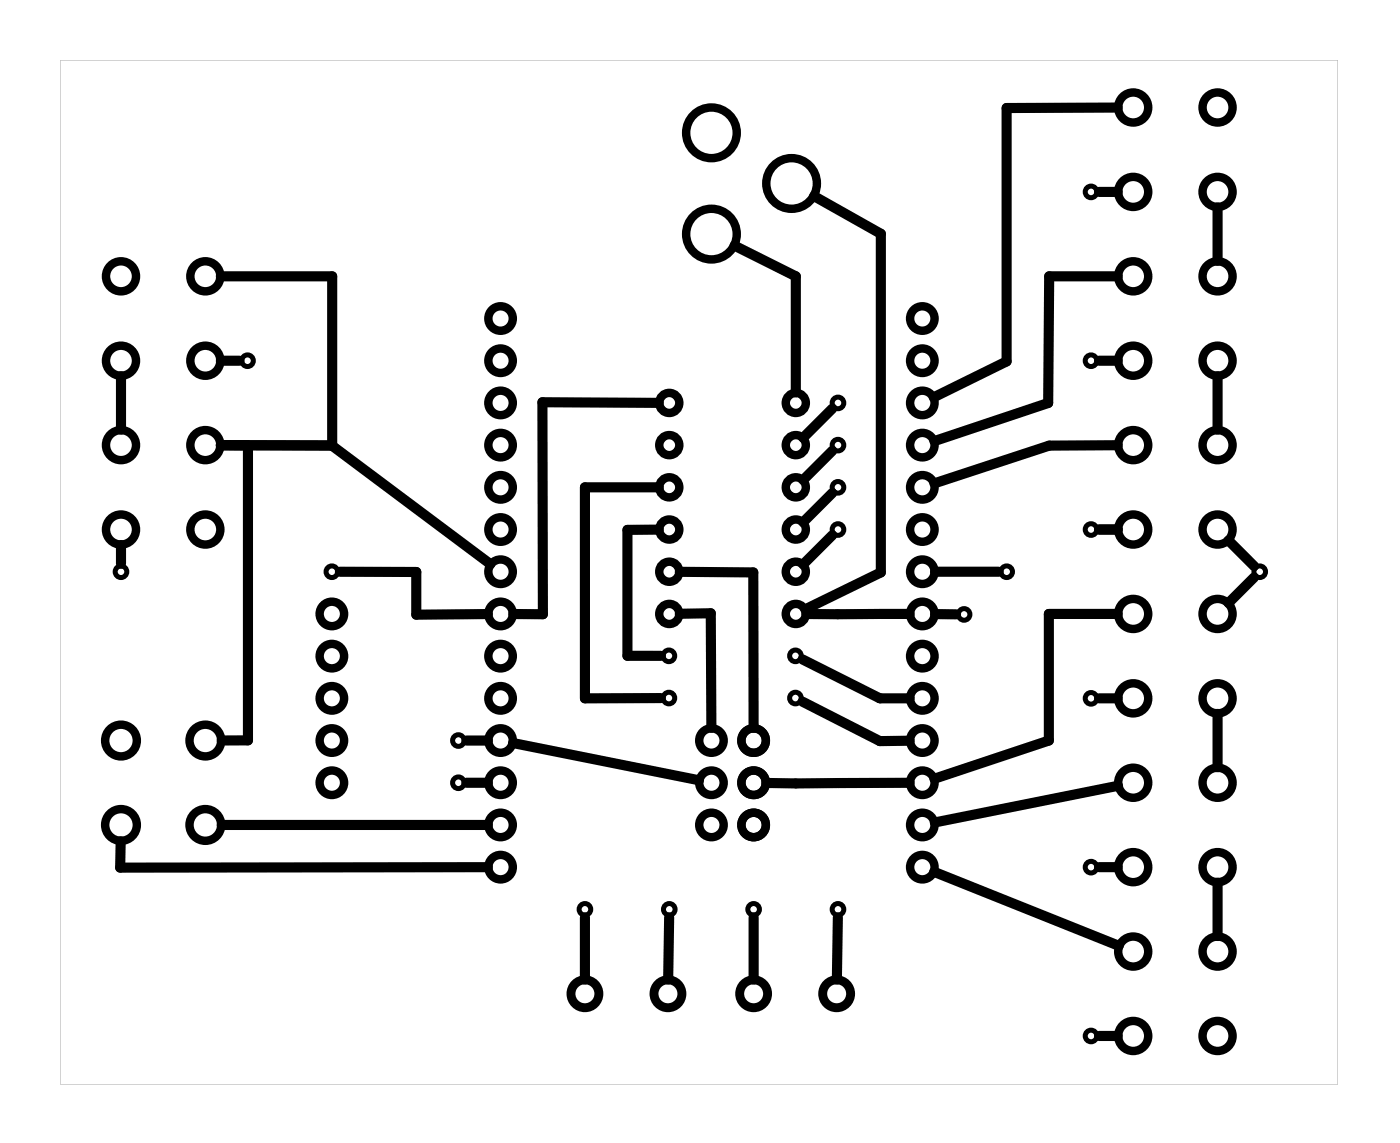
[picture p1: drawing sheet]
<svg xmlns="http://www.w3.org/2000/svg" width="84mm" height="69mm" viewBox="0 0 84 69" stroke-linecap="round" stroke-linejoin="round" font-family="sans-serif">
<path d="M3.6 3.6v61.7h77v-61.7zM3.6 3.6h77v61.7h-77z" fill="#000"/>
<g fill="none" stroke="#000" stroke-width=".51">
<circle cx="7.3" cy="16.6" r=".9"/>
<circle cx="12.4" cy="16.6" r=".9"/>
<circle cx="30.1" cy="19.2" r=".74"/>
<circle cx="42.8" cy="14.1" r="1.52"/>
<circle cx="42.8" cy="8" r="1.52"/>
<circle cx="47.7" cy="11" r="1.52"/>
<circle cx="55.5" cy="19.2" r=".74"/>
<circle cx="68.2" cy="11.6" r=".9"/>
<circle cx="68.2" cy="6.5" r=".9"/>
<circle cx="68.2" cy="16.6" r=".9"/>
<circle cx="73.3" cy="11.6" r=".9"/>
<circle cx="73.3" cy="16.6" r=".9"/>
<circle cx="73.3" cy="6.5" r=".9"/>
<circle cx="7.3" cy="21.7" r=".9"/>
<circle cx="7.3" cy="26.8" r=".9"/>
<circle cx="7.3" cy="31.9" r=".9"/>
<circle cx="12.4" cy="26.8" r=".9"/>
<circle cx="12.4" cy="21.7" r=".9"/>
<circle cx="12.4" cy="31.9" r=".9"/>
<circle cx="20" cy="37" r=".74"/>
<circle cx="20" cy="39.5" r=".74"/>
<circle cx="30.1" cy="37" r=".74"/>
<circle cx="30.1" cy="31.9" r=".74"/>
<circle cx="30.1" cy="34.4" r=".74"/>
<circle cx="30.1" cy="29.3" r=".74"/>
<circle cx="30.1" cy="26.8" r=".74"/>
<circle cx="30.1" cy="24.3" r=".74"/>
<circle cx="30.1" cy="21.7" r=".74"/>
<circle cx="30.1" cy="39.5" r=".74"/>
<circle cx="40.3" cy="34.4" r=".6"/>
<circle cx="40.3" cy="37" r=".6"/>
<circle cx="40.3" cy="24.3" r=".6"/>
<circle cx="40.3" cy="26.8" r=".6"/>
<circle cx="40.3" cy="31.9" r=".6"/>
<circle cx="40.3" cy="29.3" r=".6"/>
<circle cx="47.9" cy="29.3" r=".6"/>
<circle cx="47.9" cy="31.9" r=".6"/>
<circle cx="47.9" cy="34.4" r=".6"/>
<circle cx="47.9" cy="37" r=".6"/>
<circle cx="47.9" cy="26.8" r=".6"/>
<circle cx="47.9" cy="24.3" r=".6"/>
<circle cx="55.5" cy="31.9" r=".74"/>
<circle cx="55.5" cy="29.3" r=".74"/>
<circle cx="55.5" cy="34.4" r=".74"/>
<circle cx="55.5" cy="37" r=".74"/>
<circle cx="55.5" cy="26.8" r=".74"/>
<circle cx="55.5" cy="24.3" r=".74"/>
<circle cx="55.5" cy="21.7" r=".74"/>
<circle cx="55.5" cy="39.5" r=".74"/>
<circle cx="68.2" cy="26.8" r=".9"/>
<circle cx="68.2" cy="37" r=".9"/>
<circle cx="68.2" cy="21.7" r=".9"/>
<circle cx="68.2" cy="31.9" r=".9"/>
<circle cx="73.3" cy="26.8" r=".9"/>
<circle cx="73.3" cy="37" r=".9"/>
<circle cx="73.3" cy="21.7" r=".9"/>
<circle cx="73.3" cy="31.9" r=".9"/>
<circle cx="7.3" cy="44.6" r=".95"/>
<circle cx="7.3" cy="49.7" r=".95"/>
<circle cx="12.4" cy="44.6" r=".95"/>
<circle cx="12.4" cy="49.7" r=".95"/>
<circle cx="20" cy="47.1" r=".74"/>
<circle cx="20" cy="42" r=".74"/>
<circle cx="20" cy="44.6" r=".74"/>
<circle cx="30.1" cy="47.1" r=".74"/>
<circle cx="30.1" cy="49.7" r=".74"/>
<circle cx="30.1" cy="42" r=".74"/>
<circle cx="30.1" cy="44.6" r=".74"/>
<circle cx="30.1" cy="52.2" r=".74"/>
<circle cx="42.8" cy="49.7" r=".74"/>
<circle cx="42.8" cy="44.6" r=".74"/>
<circle cx="42.8" cy="47.1" r=".74"/>
<circle cx="45.4" cy="49.7" r=".74"/>
<circle cx="45.4" cy="44.6" r=".74"/>
<circle cx="45.4" cy="47.1" r=".74"/>
<circle cx="55.5" cy="44.6" r=".74"/>
<circle cx="55.5" cy="47.1" r=".74"/>
<circle cx="55.5" cy="52.2" r=".74"/>
<circle cx="55.5" cy="42" r=".74"/>
<circle cx="55.5" cy="49.7" r=".74"/>
<circle cx="68.2" cy="42" r=".9"/>
<circle cx="68.2" cy="57.3" r=".9"/>
<circle cx="68.2" cy="52.2" r=".9"/>
<circle cx="68.2" cy="47.1" r=".9"/>
<circle cx="73.3" cy="57.3" r=".9"/>
<circle cx="73.3" cy="42" r=".9"/>
<circle cx="73.3" cy="52.2" r=".9"/>
<circle cx="73.3" cy="47.1" r=".9"/>
<circle cx="68.2" cy="62.4" r=".9"/>
<circle cx="73.3" cy="62.4" r=".9"/>
</g>
<g fill="none" stroke="#000" stroke-width=".54">
<circle cx="35.2" cy="59.8" r=".84"/>
<circle cx="40.2" cy="59.8" r=".84"/>
<circle cx="45.4" cy="59.8" r=".84"/>
<circle cx="50.4" cy="59.8" r=".84"/>
</g>
<g fill="none" stroke="#000" stroke-width=".3">
<circle cx="65.7" cy="11.6" r=".35"/>
<circle cx="7.3" cy="34.4" r=".35"/>
<circle cx="14.9" cy="21.7" r=".35"/>
<circle cx="20" cy="34.4" r=".35"/>
<circle cx="40.3" cy="39.5" r=".35"/>
<circle cx="47.9" cy="39.5" r=".35"/>
<circle cx="50.5" cy="24.3" r=".35"/>
<circle cx="50.5" cy="31.9" r=".35"/>
<circle cx="50.5" cy="29.3" r=".35"/>
<circle cx="50.5" cy="26.8" r=".35"/>
<circle cx="58.1" cy="37" r=".35"/>
<circle cx="60.6" cy="34.4" r=".35"/>
<circle cx="65.7" cy="31.9" r=".35"/>
<circle cx="65.7" cy="21.7" r=".35"/>
<circle cx="75.9" cy="34.4" r=".35"/>
<circle cx="27.6" cy="44.6" r=".35"/>
<circle cx="27.6" cy="47.1" r=".35"/>
<circle cx="35.2" cy="54.7" r=".35"/>
<circle cx="40.3" cy="42" r=".35"/>
<circle cx="40.3" cy="54.7" r=".35"/>
<circle cx="45.4" cy="54.7" r=".35"/>
<circle cx="47.9" cy="42" r=".35"/>
<circle cx="50.5" cy="54.7" r=".35"/>
<circle cx="65.7" cy="42" r=".35"/>
<circle cx="65.7" cy="52.2" r=".35"/>
<circle cx="65.7" cy="62.4" r=".35"/>
</g>
<g fill="none" stroke="#000" stroke-width=".61">
<path d="M13.3 16.6h6.7v10.2h-6.7h1.6v17.8h-1.6M44.2 14.8l3.7 1.8v7M49 11.8l4 2.3v20.4l-4.5 2.2M66.2 11.6h1.1M67.3 6.5h-6.7v15.3l-4.4 2.1M67.3 16.6h-4.1l-.1 7.7-6.8 2.2M73.3 12.5v3.2M7.3 32.8v1.1M7.3 22.6v3.3M13.3 21.7h1.1M20 26.8l9.5 7.2M20.5 34.4h4.6v2.6h4.3"/>
<path d="M39.7 29.3h-4.5v12.7h4.6M39.7 31.9h-1.9v7.6h2M39.7 24.2h-7v12.8h-1.8M40.9 36.9h1.9v6.9M40.9 34.4l4.5 .1v9.3M48.3 39.7l4.7 2.3h1.8M50.1 27.1l-1.7 1.8M50.1 24.6l-1.7 1.7M50.1 29.7l-1.7 1.7M50.1 32.2l-1.7 1.8M54.8 37h-6.2M56.3 37h1.3"/>
<path d="M56.3 34.4h3.8M66.2 31.9h1.1M66.2 21.7h1.1M67.3 37h-4.1v7.6l-6.9 2.3M67.3 26.8h-4.1l-6.9 2.3M73.3 22.6v3.3M74 32.5l1.5 1.6M75.5 34.8l-1.5 1.5M7.3 50.6l-.1 1.6h22.2M13.3 49.7h16.1M28.1 44.6h1.3M28.1 47.1h1.3"/>
<path d="M30.9 44.7l11.2 2.3M35.2 55.2v3.8M40.3 55.2l-.1 3.8M45.4 55.2v3.8M48.3 42.2l4.7 2.4h1.8M50.5 55.2l-.1 3.8M54.8 47.1h-8.6M56.3 52.5l11.1 4.4M66.2 52.2h1.1M66.2 42h1.1M67.3 47.3l-11 2.2M73.3 43v3.2"/>
<path d="M73.3 53.1v3.2M66.2 62.4h1.1"/>
</g>
</svg>
